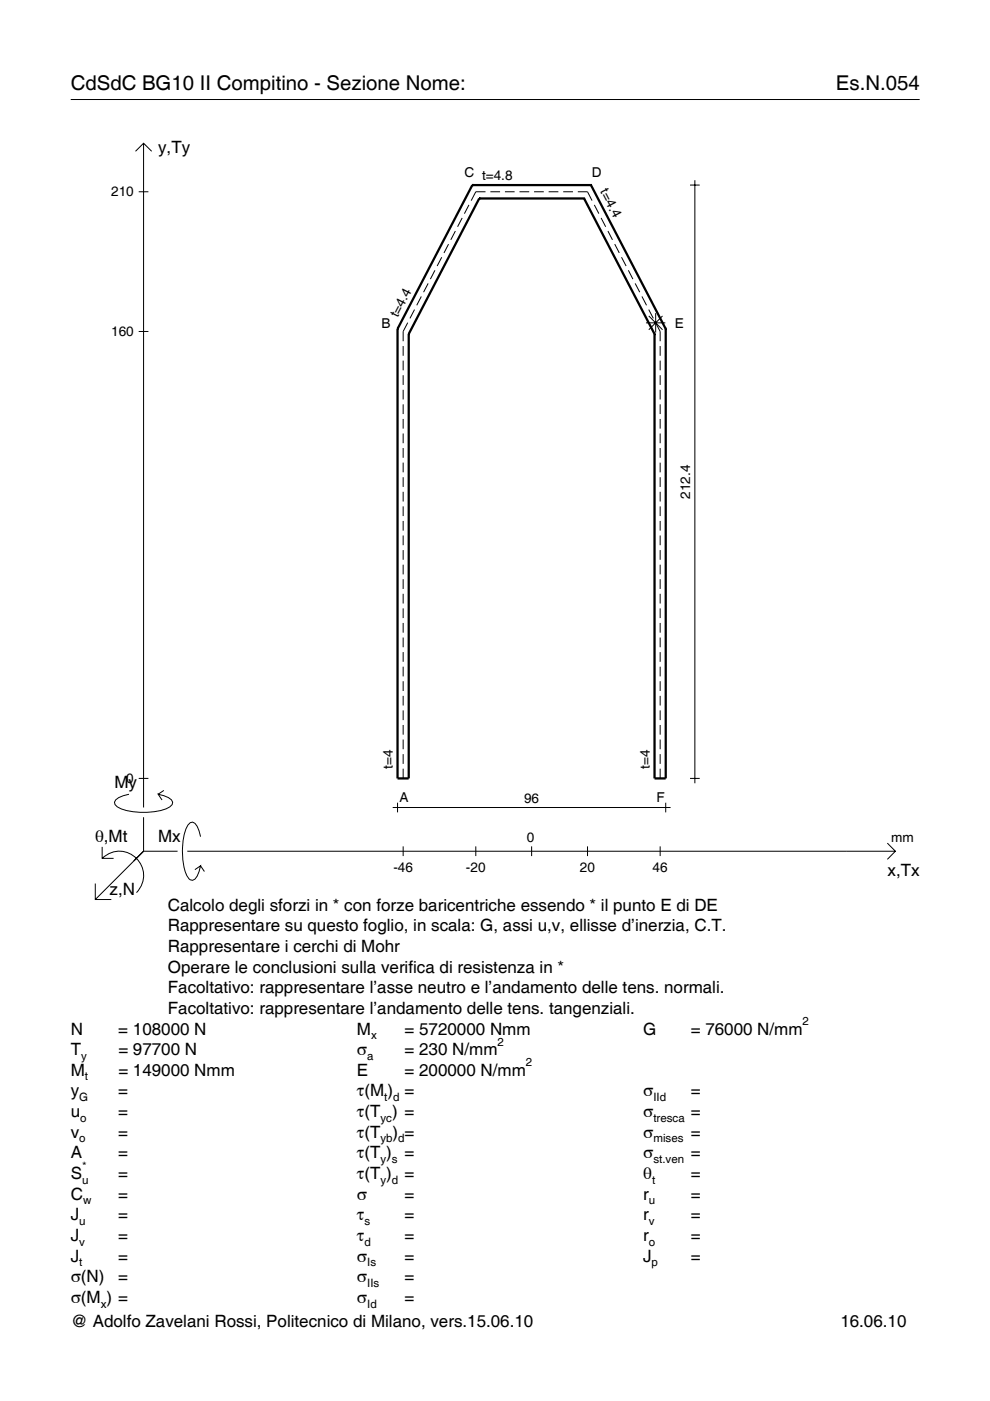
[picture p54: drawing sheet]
<svg xmlns="http://www.w3.org/2000/svg" width="210mm" height="297mm" viewBox="0 0 210 297" stroke-linecap="round" stroke-linejoin="round" font-family="sans-serif">
<defs><g id="words">
<g font-size="4.3">
<text x="15" y="19">CdSdC BG10 II Compitino - Sezione Nome:</text>
<text x="177.2" y="19">Es.N.054</text>
</g>
<g font-size="3.6">
<text x="33.5" y="32.4">y,Ty</text>
<text x="24.3" y="167.1">My</text>
<text x="20.1" y="178.4">θ,Mt</text>
<text x="33.5" y="178.4">Mx</text>
<text x="188.2" y="185.6">x,Tx</text>
<text x="23.2" y="189.7">z,N</text>
<text x="35.6" y="193.1">Calcolo degli sforzi in * con forze baricentriche essendo * il punto E di DE</text>
<text x="35.6" y="197.5">Rappresentare su questo foglio, in scala: G, assi u,v, ellisse d’inerzia, C.T.</text>
<text x="35.6" y="201.8">Rappresentare i cerchi di Mohr</text>
<text x="35.6" y="206.2">Operare le conclusioni sulla verifica di resistenza in *</text>
<text x="35.6" y="210.6">Facoltativo: rappresentare l’asse neutro e l’andamento delle tens. normali.</text>
<text x="35.6" y="215">Facoltativo: rappresentare l’andamento delle tens. tangenziali.</text>
<text x="15" y="219.3">N</text>
<text x="25.1" y="219.3">= 108000 N</text>
<text x="75.7" y="219.3">M</text>
<text x="85.8" y="219.3">= 5720000 Nmm</text>
<text x="136.4" y="219.3">G</text>
<text x="146.5" y="219.3">= 76000 N/mm</text>
<text x="15" y="223.7">T</text>
<text x="25.1" y="223.7">= 97700 N</text>
<text x="75.7" y="223.7">σ</text>
<text x="85.8" y="223.7">= 230 N/mm</text>
<text x="15" y="232.5">y</text>
<text x="15" y="228.1">M</text>
<text x="25.1" y="232.5">=</text>
<text x="25.1" y="228.1">= 149000 Nmm</text>
<text x="75.7" y="232.5">τ(M ) =</text>
<text x="75.7" y="228.1">E</text>
<text x="85.8" y="228.1">= 200000 N/mm</text>
<text x="136.4" y="232.5">σ</text>
<text x="146.5" y="232.5">=</text>
<text x="15" y="236.8">u</text>
<text x="25.1" y="236.8">=</text>
<text x="75.7" y="236.8">τ(T ) =</text>
<text x="136.4" y="236.8">σ</text>
<text x="146.5" y="236.8">=</text>
<text x="15" y="241.2">v</text>
<text x="15" y="245.6">A</text>
<text x="25.1" y="241.2">=</text>
<text x="25.1" y="245.6">=</text>
<text x="75.7" y="245.6">τ(T )</text>
<text x="75.7" y="241.2">τ(T</text>
<text x="83.3" y="241.2">) =</text>
<text x="85.8" y="245.6">=</text>
<text x="136.4" y="245.6">σ</text>
<text x="136.4" y="241.2">σ</text>
<text x="146.5" y="241.2">=</text>
<text x="146.5" y="245.6">=</text>
<text x="15" y="250">S</text>
<text x="25.1" y="250">=</text>
<text x="75.7" y="250">τ(T )</text>
<text x="85.8" y="250">=</text>
<text x="136.4" y="250">θ</text>
<text x="146.5" y="250">=</text>
<text x="15" y="254.3">C</text>
<text x="25.1" y="254.3">=</text>
<text x="75.7" y="254.3">σ</text>
<text x="85.8" y="254.3">=</text>
<text x="136.4" y="254.3">r</text>
<text x="146.5" y="254.3">=</text>
<text x="15" y="258.7">J</text>
<text x="15" y="263.1">J</text>
<text x="25.1" y="263.1">=</text>
<text x="25.1" y="258.7">=</text>
<text x="75.7" y="258.7">τ</text>
<text x="75.7" y="263.1">τ</text>
<text x="85.8" y="258.7">=</text>
<text x="85.8" y="263.1">=</text>
<text x="136.4" y="258.7">r</text>
<text x="136.4" y="263.1">r</text>
<text x="146.5" y="258.7">=</text>
<text x="146.5" y="263.1">=</text>
<text x="15" y="267.5">J</text>
<text x="25.1" y="267.5">=</text>
<text x="75.7" y="267.5">σ</text>
<text x="85.8" y="267.5">=</text>
<text x="136.4" y="267.5">J</text>
<text x="146.5" y="267.5">=</text>
<text x="15" y="271.8">σ(N)</text>
<text x="25.1" y="271.8">=</text>
<text x="75.7" y="271.8">σ</text>
<text x="85.8" y="271.8">=</text>
<text x="15" y="276.2">σ(M ) =</text>
<text x="15" y="281.4">@ Adolfo Zavelani Rossi, Politecnico di Milano, vers.15.06.10</text>
<text x="75.7" y="276.2">σ</text>
<text x="85.8" y="276.2">=</text>
<text x="178.2" y="281.4">16.06.10</text>
</g>
<g font-size="2.9">
<text x="23.6" y="41.7">210</text>
<text x="98.5" y="37.6">C t=4.8</text>
<text x="125.5" y="37.6">D</text>
<text x="127.2" y="40.6" transform="rotate(63 127.2 40.6)">t=4.4</text>
<text x="23.6" y="71.3">160</text>
<text x="80.9" y="69.6">B</text>
<text x="84.3" y="67.4" transform="rotate(-63 84.3 67.4)">t=4.4</text>
<text x="143.1" y="69.6">E</text>
<text x="146.3" y="105.7" transform="rotate(-90 146.3 105.7)">212.4</text>
<text x="26.8" y="166">0</text>
<text x="83.3" y="163" transform="rotate(-90 83.3 163)">t=4</text>
<text x="137.7" y="163" transform="rotate(-90 137.7 163)">t=4</text>
<text x="84.7" y="169.9">A</text>
<text x="111.1" y="170.2">96</text>
<text x="139.2" y="169.9">F</text>
<text x="111.7" y="178.4">0</text>
<text x="189" y="178.4">mm</text>
<text x="83.4" y="184.9">-46</text>
<text x="98.8" y="184.9">-20</text>
<text x="123" y="184.9">20</text>
<text x="138.4" y="184.9">46</text>
</g>
<g font-size="2.4">
<text x="78.7" y="220.3">x</text>
<text x="105.5" y="221.7">2</text>
<text x="170.2" y="217.3">2</text>
<text x="17.2" y="224.7">y</text>
<text x="77.9" y="224.7">a</text>
<text x="111.5" y="226.1">2</text>
<text x="16.8" y="233.5">G</text>
<text x="18" y="229.1">t</text>
<text x="81.5" y="233.5">t d</text>
<text x="138.5" y="233.5">IId</text>
<text x="17" y="237.8">o</text>
<text x="80.7" y="237.8">yc</text>
<text x="138.5" y="237.8">tresca</text>
<text x="16.8" y="242.2">o</text>
<text x="80.7" y="242.2">yb d</text>
<text x="138.5" y="242.2">mises</text>
<text x="17.4" y="251">u</text>
<text x="17.4" y="248">*</text>
<text x="80.7" y="246.6">y s</text>
<text x="80.7" y="251">y d</text>
<text x="138.2" y="251">t</text>
<text x="138.5" y="246.6">st.ven</text>
<text x="17.6" y="255.3">w</text>
<text x="137.6" y="255.3">u</text>
<text x="16.8" y="259.7">u</text>
<text x="77.3" y="259.7">s</text>
<text x="137.6" y="259.7">v</text>
<text x="16.8" y="268.5">t</text>
<text x="16.8" y="264.1">v</text>
<text x="77.3" y="264.1">d</text>
<text x="77.9" y="268.5">Is</text>
<text x="137.6" y="264.1">o</text>
<text x="138.2" y="268.5">p</text>
<text x="77.9" y="272.8">IIs</text>
<text x="21.4" y="277.2">x</text>
<text x="77.9" y="277.2">Id</text>
</g>
</g></defs>
<g fill="none" stroke="#000" stroke-width=".21">
<path d="M15 21.1h180M28.7 32.1l1.7-1.7 1.8 1.7M30.4 30.4v140.8M146.3 39.2h2.1M147.3 38.2v127.9M29.4 40.7h2.1M92.2 57.3l-1 1.9M93.7 54.5l-1 1.9M95.1 51.8l-1 1.8M96.5 49l-.9 1.8M98 46.2l-1 1.9M99.4 43.4l-.9 1.9"/>
<path d="M102.9 40.7h-2l-1 1.8M104 40.7h2M107.1 40.7h2M110.1 40.7h2.1M113.2 40.7h2.1M116.3 40.7h2.1M119.4 40.7h2.1M122.5 40.7h2.1l.9 1.8M126 43.4l1 1.9M127.4 46.2l1 1.9M128.9 49l1 1.8M130.3 51.8l1 1.8"/>
<path d="M131.8 54.5l.9 1.9M133.2 57.3l1 1.9M29.4 70.3h2.1M85.5 73.4v2M85.5 76.5v2M85.5 79.5v2.1M86.4 68.4l-.9 1.9v2M87.9 65.6l-1 1.9M89.3 62.9l-.9 1.8M90.8 60.1l-1 1.8M134.7 60.1l.9 1.8M136.1 62.9l1 1.8"/>
<path d="M137 68.4h4.1M137.5 65.6l1 1.9M137.6 67l2.9 2.9M139 68.4l1 1.9v2M139 66.4v4.1M140 73.4v2M140 76.5v2M140 79.5v2.1M140.5 67l-2.9 2.9M85.5 82.6v2.1M85.5 85.7v2.1M85.5 88.8v2.1"/>
<path d="M85.5 91.9v2.1M85.5 95v2.1M85.5 98.1v2M140 82.6v2.1M140 85.7v2.1M140 88.8v2.1M140 91.9v2.1M140 95v2.1M140 98.1v2M85.5 101.2v2M85.5 104.3v2M85.5 107.4v2"/>
<path d="M85.5 110.4v2.1M85.5 113.5v2.1M85.5 116.6v2.1M85.5 119.7v2.1M140 101.2v2M140 104.3v2M140 107.4v2M140 110.4v2.1M140 113.5v2.1M140 116.6v2.1M140 119.7v2.1M85.5 122.8v2.1"/>
<path d="M85.5 125.9v2.1M85.5 129v2M85.5 132.1v2M85.5 135.2v2M85.5 138.3v2M140 122.8v2.1M140 125.9v2.1M140 129v2M140 132.1v2M140 135.2v2M140 138.3v2M85.5 141.3v2.1"/>
<path d="M85.5 144.4v2.1M85.5 147.5v2.1M85.5 150.6v2.1M85.5 153.7v2.1M85.5 156.8v2.1M85.5 159.9v2M140 141.3v2.1M140 144.4v2.1M140 147.5v2.1M140 150.6v2.1M140 153.7v2.1M140 156.8v2.1"/>
<path d="M140 159.9v2M21.7 179.6v2.4h2.4M27.3 168.4a3.6 3.6 0 0 0-3 1.7l.1 .5a5.6 5.6 0 0 0 3.8 1.5 13.4 13.4 0 0 0 7.8-1l.5-.5 .1-.5a3.6 3.6 0 0 0-3.1-1.7l.8 1.2M29.4 165h2.1M30.4 173.3v7.2M34.7 167.6l-1.2 .8M42.5 177.4a3.6 3.6 0 0 0-1.7-3.1l-.5 .1a5.7 5.7 0 0 0-1.5 3.8 13.9 13.9 0 0 0 1.1 7.9l.4 .4 .5 .1a3.6 3.6 0 0 0 1.7-3l-1.2 .8M83.3 171.2h58.9M84.3 170.2v2M85.5 163v2M85.5 179.4v2.1M100.9 179.4v2.1"/>
<path d="M112.7 179.4v2.1M124.6 179.4v2.1M140 163v2M140 179.4v2.1M141.1 170.2v2M146.3 165h2.1M188.1 178.8l1.7 1.7-1.7 1.7M20.2 187.3v3.4h3.4M21.7 182a5.1 5.1 0 0 1 7.2 0 5.1 5.1 0 0 1 0 7.3M30.4 180.5l-10.2 10.2M30.4 180.5h7.2M39.7 180.5h150.1"/>
<path d="M42.5 183.6l.8 1.2"/>
</g>
<g fill="none" stroke="#000" stroke-width=".48">
<path d="M100.1 39.2h.1M100.1 39.2l-15.8 30.5M100.1 39.2h25.2M125.3 39.2h.1M125.3 39.2l15.8 30.5M101.6 42.1h.1M101.6 42.1l-14.9 28.7M101.6 42.1h22.2M123.8 42.1h.1M123.8 42.1l15 28.7M84.3 69.7h.1M84.3 69.7v95.3h2.4v-94.2"/>
<path d="M86.7 70.8h.1M138.8 70.8h.1M141.1 69.7h.1M141.1 69.7v95.3h-2.3v-94.2"/>
</g>
<use href="#words"/>
</svg>
